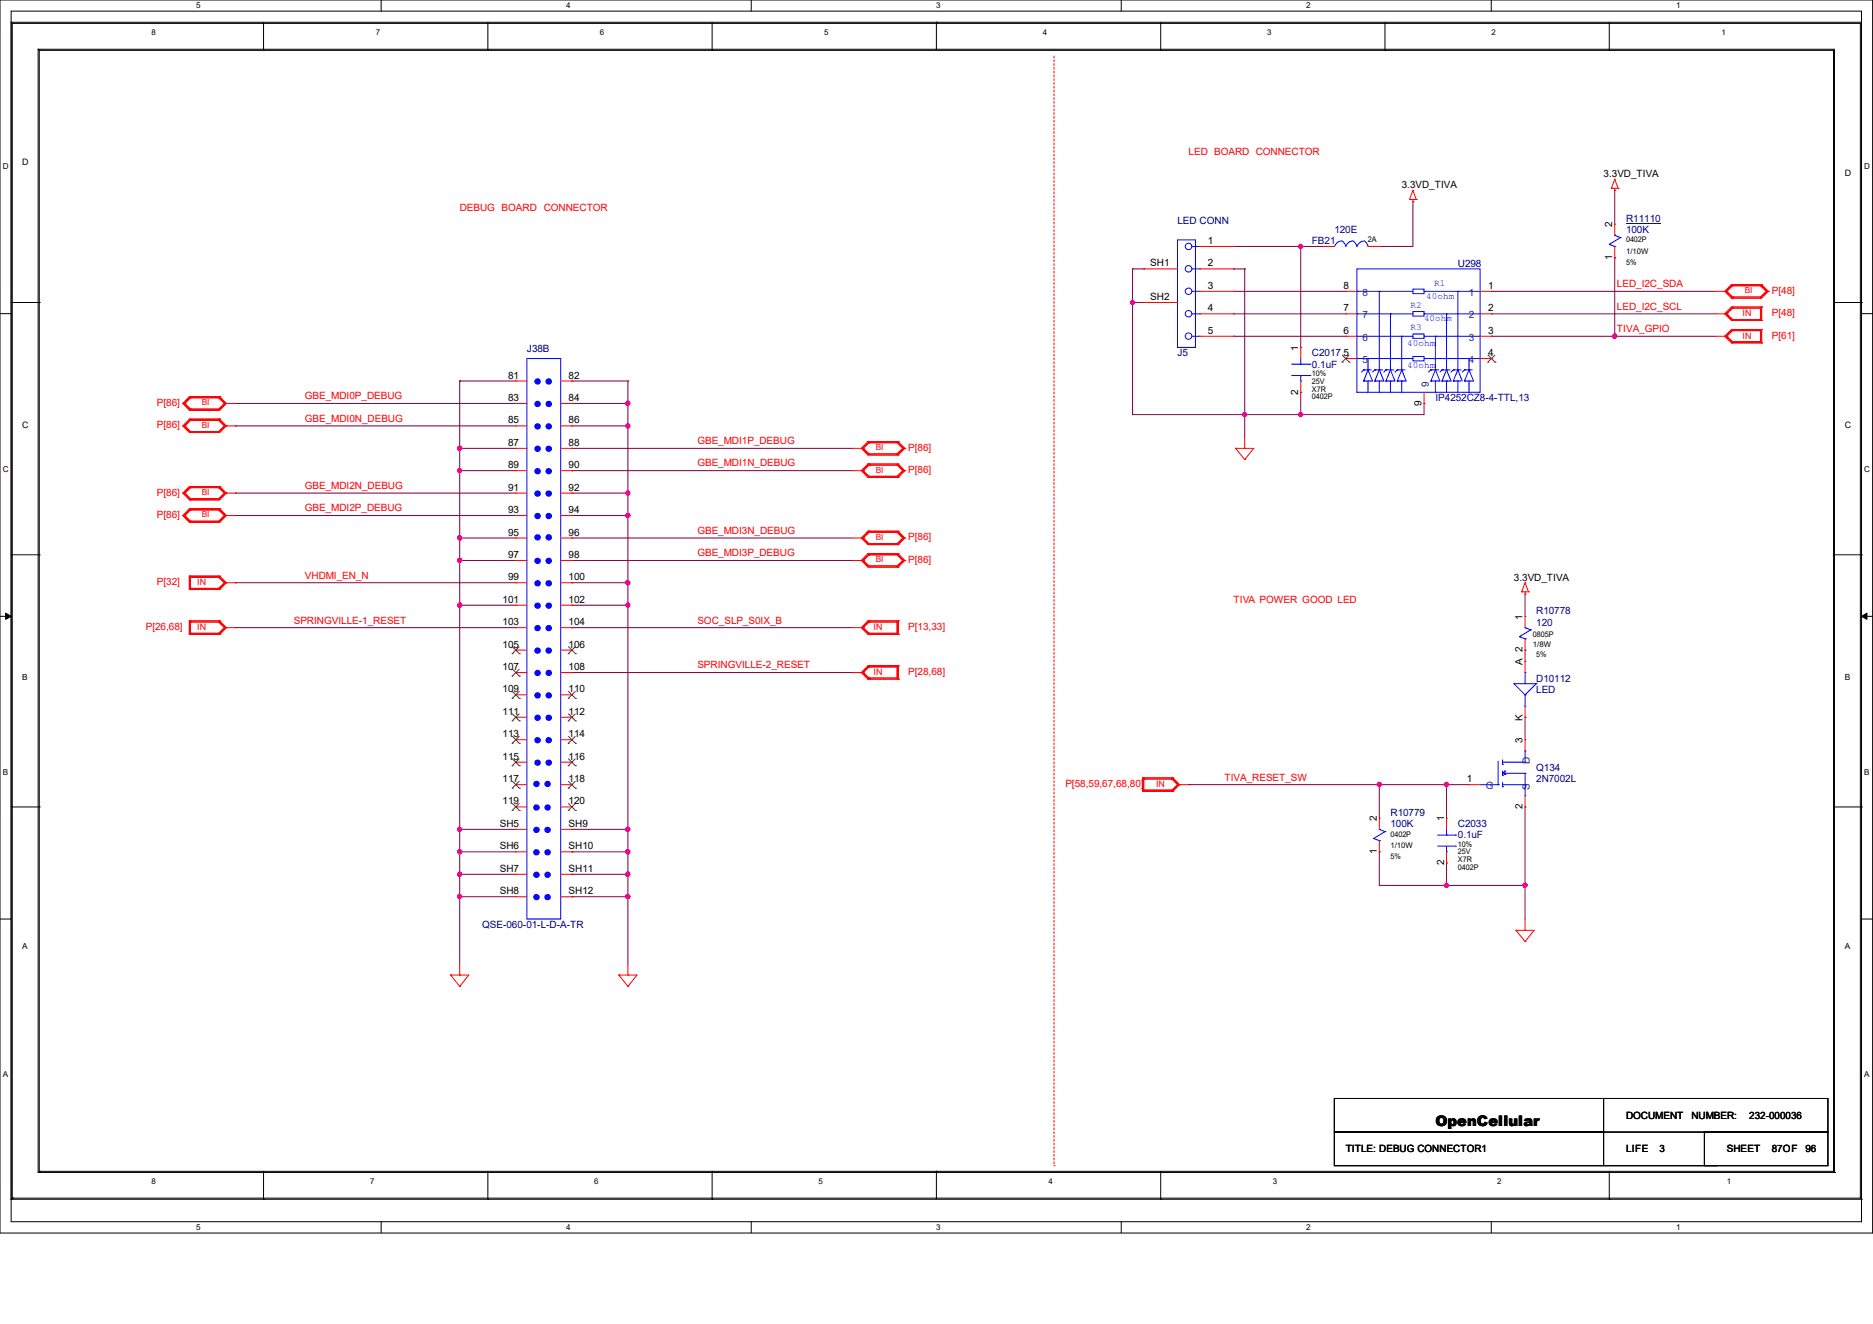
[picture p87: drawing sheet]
<svg xmlns="http://www.w3.org/2000/svg" width="420mm" height="297mm" viewBox="0 0 420 297" stroke-linecap="round" stroke-linejoin="round" font-family="sans-serif">
<defs><g id="words">
<text font-size="3.3" x="321.9" y="252.5">OpenCellular</text>
<g font-size="2.2" fill="#f00">
<text x="266.5" y="34.7">LED BOARD CONNECTOR</text>
<text x="103.1" y="47.3">DEBUG BOARD CONNECTOR</text>
<text x="362.6" y="64.4">LED_I2C_SDA</text>
<text x="397.3" y="65.9">P[48]</text>
<text x="362.6" y="69.5">LED_I2C_SCL</text>
<text x="397.3" y="70.9">P[48]</text>
<text x="362.6" y="74.5">TIVA_GPIO</text>
<text x="397.3" y="75.9">P[61]</text>
<text x="68.4" y="89.6">GBE_MDI0P_DEBUG</text>
<text x="35.2" y="91">P[86]</text>
<text x="68.4" y="94.6">GBE_MDI0N_DEBUG</text>
<text x="35.2" y="96.1">P[86]</text>
<text x="156.4" y="99.7">GBE_MDI1P_DEBUG</text>
<text x="203.7" y="101.1">P[86]</text>
<text x="156.4" y="104.6">GBE_MDI1N_DEBUG</text>
<text x="203.7" y="106.1">P[86]</text>
<text x="35.2" y="111.2">P[86]</text>
<text x="68.4" y="109.7">GBE_MDI2N_DEBUG</text>
<text x="35.2" y="116.2">P[86]</text>
<text x="68.4" y="114.7">GBE_MDI2P_DEBUG</text>
<text x="156.4" y="119.8">GBE_MDI3N_DEBUG</text>
<text x="156.4" y="124.8">GBE_MDI3P_DEBUG</text>
<text x="203.7" y="121.2">P[86]</text>
<text x="35.2" y="131.3">P[32]</text>
<text x="68.4" y="129.8">VHDMI_EN_N</text>
<text x="203.7" y="126.2">P[86]</text>
<text x="276.6" y="135.3">TIVA POWER GOOD LED</text>
<text x="32.7" y="141.3">P[26,68]</text>
<text x="65.9" y="139.9">SPRINGVILLE-1_RESET</text>
<text x="156.4" y="139.9">SOC_SLP_S0IX_B</text>
<text x="203.7" y="141.3">P[13,33]</text>
<text x="156.4" y="149.9">SPRINGVILLE-2_RESET</text>
<text x="203.7" y="151.4">P[28,68]</text>
<text x="238.9" y="176.5">P[58,59,67,68,80]</text>
<text x="274.6" y="175.1">TIVA_RESET_SW</text>
</g>
<g font-size="2.2">
<text x="359.6" y="39.8">3.3VD_TIVA</text>
<text x="314.3" y="42.2">3.3VD_TIVA</text>
<text x="361.5" y="51" transform="rotate(-90 361.5 51)">2</text>
<text x="257.9" y="59.8">SH1</text>
<text x="270.8" y="54.7">1</text>
<text x="270.8" y="59.8">2</text>
<text x="361.5" y="58.3" transform="rotate(-90 361.5 58.3)">1</text>
<text x="270.8" y="64.8">3</text>
<text x="301.2" y="64.8">8</text>
<text x="333.7" y="64.8">1</text>
<text x="257.9" y="67.3">SH2</text>
<text x="270.8" y="69.9">4</text>
<text x="301.2" y="69.9">7</text>
<text x="333.7" y="69.9">2</text>
<text x="270.8" y="74.9">5</text>
<text x="301.2" y="74.9">6</text>
<text x="333.7" y="74.9">3</text>
<text x="291.1" y="78.7" transform="rotate(-90 291.1 78.7)">1</text>
<text x="301.2" y="79.9">5</text>
<text x="333.7" y="79.9">4</text>
<text x="113.9" y="84.9">81</text>
<text x="113.9" y="90">83</text>
<text x="127.5" y="84.9">82</text>
<text x="127.5" y="90">84</text>
<text x="291.1" y="88.5" transform="rotate(-90 291.1 88.5)">2</text>
<text x="113.9" y="95">85</text>
<text x="127.5" y="95">86</text>
<text x="318.8" y="91.1" transform="rotate(-90 318.8 91.1)">9</text>
<text x="113.9" y="100">87</text>
<text x="127.5" y="100">88</text>
<text x="113.9" y="105">89</text>
<text x="127.5" y="105">90</text>
<text x="113.9" y="110.1">91</text>
<text x="127.5" y="110.1">92</text>
<text x="113.9" y="115.1">93</text>
<text x="127.5" y="115.1">94</text>
<text x="113.9" y="120.1">95</text>
<text x="113.9" y="125.2">97</text>
<text x="127.5" y="120.1">96</text>
<text x="127.5" y="125.2">98</text>
<text x="113.9" y="130.2">99</text>
<text x="127.5" y="130.2">100</text>
<text x="339.5" y="130.3">3.3VD_TIVA</text>
<text x="112.7" y="135.2">101</text>
<text x="127.5" y="135.2">102</text>
<text x="112.7" y="140.3">103</text>
<text x="127.5" y="140.3">104</text>
<text x="341.4" y="139" transform="rotate(-90 341.4 139)">1</text>
<text x="112.7" y="145.3">105</text>
<text x="127.5" y="145.3">106</text>
<text x="341.4" y="149.1" transform="rotate(-90 341.4 149.1)">A 2</text>
<text x="112.7" y="150.3">107</text>
<text x="112.7" y="155.3">109</text>
<text x="127.5" y="150.3">108</text>
<text x="127.5" y="155.3">110</text>
<text x="112.7" y="160.4">111</text>
<text x="127.5" y="160.4">112</text>
<text x="341.4" y="161.7" transform="rotate(-90 341.4 161.7)">K</text>
<text x="112.7" y="165.4">113</text>
<text x="127.5" y="165.4">114</text>
<text x="341.4" y="166.7" transform="rotate(-90 341.4 166.7)">3</text>
<text x="112.7" y="170.4">115</text>
<text x="127.5" y="170.4">116</text>
<text x="112.7" y="175.5">117</text>
<text x="127.5" y="175.5">118</text>
<text x="328.9" y="175.5">1</text>
<text x="112.1" y="185.5">SH5</text>
<text x="112.7" y="180.5">119</text>
<text x="127.5" y="180.5">120</text>
<text x="127.5" y="185.5">SH9</text>
<text x="308.7" y="184.3" transform="rotate(-90 308.7 184.3)">2</text>
<text x="323.8" y="184.3" transform="rotate(-90 323.8 184.3)">1</text>
<text x="341.4" y="181.6" transform="rotate(-90 341.4 181.6)">2</text>
<text x="112.1" y="190.5">SH6</text>
<text x="127.5" y="190.5">SH10</text>
<text x="308.7" y="191.6" transform="rotate(-90 308.7 191.6)">1</text>
<text x="112.1" y="195.6">SH7</text>
<text x="127.5" y="195.6">SH11</text>
<text x="323.8" y="194.1" transform="rotate(-90 323.8 194.1)">2</text>
<text x="112.1" y="200.6">SH8</text>
<text x="127.5" y="200.6">SH12</text>
<text x="364.6" y="251">DOCUMENT</text>
<text x="379.3" y="251">NUMBER:</text>
<text x="392.3" y="251">232-000036</text>
<text x="301.8" y="258.5">TITLE: DEBUG CONNECTOR1</text>
<text x="364.6" y="258.5">LIFE</text>
<text x="372.1" y="258.5">3</text>
<text x="387.2" y="258.5">SHEET</text>
<text x="397.3" y="258.5">87OF</text>
<text x="404.8" y="258.5">96</text>
</g>
<g font-size="2.2" fill="#000080">
<text x="264" y="50.3">LED CONN</text>
<text x="299.2" y="52.3">120E</text>
<text x="364.6" y="49.8">R11110</text>
<text x="364.6" y="52.3">100K</text>
<text x="294.2" y="54.8">FB21</text>
<text x="326.9" y="59.9">U298</text>
<text x="118.2" y="79">J38B</text>
<text x="264" y="80">J5</text>
<text x="294.2" y="82.5">0.1uF</text>
<text x="294.2" y="80">C2017</text>
<text x="321.9" y="90">IP4252CZ8-4-TTL,13</text>
<text x="344.5" y="137.8">R10778</text>
<text x="344.5" y="140.3">120</text>
<text x="344.5" y="152.9">D10112</text>
<text x="344.5" y="155.4">LED</text>
<text x="344.5" y="173">Q134</text>
<text x="344.5" y="175.5">2N7002L</text>
<text x="311.8" y="183">R10779</text>
<text x="311.8" y="185.6">100K</text>
<text x="326.9" y="185.6">C2033</text>
<text x="326.9" y="188.1">0.1uF</text>
<text x="108.1" y="208.2">QSE-060-01-L-D-A-TR</text>
</g>
<g font-size="2.2" fill="#004080">
<text x="305.5" y="71.4">7</text>
<text x="305.5" y="66.4">8</text>
<text x="329.4" y="66.4">1</text>
<text x="329.4" y="71.4">2</text>
<text x="305.5" y="76.5">6</text>
<text x="329.4" y="76.5">3</text>
<text x="305.5" y="81.4">5</text>
<text x="329.4" y="81.4">4</text>
<text x="320.4" y="86.7" transform="rotate(-90 320.4 86.7)">9</text>
<text x="343" y="171.3" transform="rotate(-90 343 171.3)">D</text>
<text x="333.2" y="177">G</text>
<text x="343" y="177.2" transform="rotate(-90 343 177.2)">S</text>
</g>
<g font-size="2.1" fill="#00f">
<text x="321.6" y="64.2">R1</text>
<text x="316.3" y="69">R2</text>
<text x="319.8" y="67">40ohm</text>
<text x="315.6" y="77.5">40ohm</text>
<text x="316.3" y="74">R3</text>
<text x="319.3" y="72">40ohm</text>
<text x="315.6" y="82.6">40ohm</text>
</g>
<g font-size="2">
<text x="5" y="37">D</text>
<text x="413.6" y="39.5">D</text>
<text x="5" y="96.1">C</text>
<text x="413.6" y="96.1">C</text>
</g>
<g font-size="2" fill="#f00">
<text x="390.7" y="71">IN</text>
<text x="390.7" y="76">IN</text>
<text x="44.2" y="131.3">IN</text>
<text x="44.2" y="141.4">IN</text>
<text x="195.9" y="141.4">IN</text>
<text x="195.9" y="151.4">IN</text>
<text x="259.2" y="176.6">IN</text>
</g>
<g font-size="1.9" fill="#f00">
<text x="391.2" y="65.8">BI</text>
<text x="45.3" y="96">BI</text>
<text x="45.3" y="90.9">BI</text>
<text x="196.4" y="101">BI</text>
<text x="196.4" y="106">BI</text>
<text x="45.3" y="111.1">BI</text>
<text x="45.3" y="116.1">BI</text>
<text x="196.4" y="121.1">BI</text>
<text x="196.4" y="126.2">BI</text>
</g>
<g font-size="1.9">
<text x="5" y="152.6">B</text>
<text x="413.6" y="152.6">B</text>
<text x="5" y="212.9">A</text>
<text x="413.6" y="212.9">A</text>
</g>
<g font-size="1.8">
<text x="44" y="1.9">5</text>
<text x="127" y="1.9">4</text>
<text x="209.9" y="1.9">3</text>
<text x="292.9" y="1.9">2</text>
<text x="375.9" y="1.9">1</text>
<text x="34" y="7.9">8</text>
<text x="84.2" y="7.9">7</text>
<text x="134.5" y="7.9">6</text>
<text x="184.8" y="7.9">5</text>
<text x="233.8" y="7.9">4</text>
<text x="284.1" y="7.9">3</text>
<text x="334.4" y="7.9">2</text>
<text x="386" y="7.9">1</text>
<text x=".6" y="38">D</text>
<text x="418" y="38">D</text>
<text x="306.7" y="54.4">2A</text>
<text x=".6" y="105.9">C</text>
<text x="418" y="105.9">C</text>
<text x=".6" y="173.8">B</text>
<text x="418" y="173.8">B</text>
<text x=".6" y="241.7">A</text>
<text x="418" y="241.7">A</text>
<text x="34" y="265.6">8</text>
<text x="83" y="265.6">7</text>
<text x="133.3" y="265.6">6</text>
<text x="183.6" y="265.6">5</text>
<text x="235.1" y="265.6">4</text>
<text x="285.4" y="265.6">3</text>
<text x="335.7" y="265.6">2</text>
<text x="387.2" y="265.6">1</text>
<text x="44" y="275.9">5</text>
<text x="127" y="275.9">4</text>
<text x="209.9" y="275.9">3</text>
<text x="292.9" y="275.9">2</text>
<text x="375.9" y="275.9">1</text>
</g>
<g font-size="1.7">
<text x="364.6" y="59.4">5%</text>
<text x="364.6" y="54.4">0402P</text>
<text x="364.6" y="56.9">1/10W</text>
<text x="294.2" y="89.6">0402P</text>
<text x="294.2" y="87.8">X7R</text>
<text x="294.2" y="86.1">25V</text>
<text x="294.2" y="84.3">10%</text>
<text x="343.7" y="142.9">0805P</text>
<text x="343.7" y="145.2">1/8W</text>
<text x="344.5" y="147.4">5%</text>
<text x="311.8" y="187.7">0402P</text>
<text x="311.8" y="190.2">1/10W</text>
<text x="326.9" y="191.7">25V</text>
<text x="326.9" y="189.9">10%</text>
<text x="311.8" y="192.7">5%</text>
<text x="326.9" y="195.2">0402P</text>
<text x="326.9" y="193.5">X7R</text>
</g>
</g></defs>
<path d="M0 0h419.9v276.6h-419.9zM2.5 2.5h414.9v271.6h-414.9z" fill="none" stroke="#000" stroke-width=".22"/>
<g fill="#fff">
<path d="M44 .3h1v1.9h-1z"/>
<path d="M44 274.3h1v2h-1z"/>
</g>
<path d="M85.5 0v2.5M85.5 274.1v2.5" fill="none" stroke="#000" stroke-width=".22"/>
<g fill="#fff">
<path d="M127 .3h.9v1.9h-.9z"/>
<path d="M127 274.3h.9v2h-.9z"/>
</g>
<path d="M168.4 0v2.5M168.4 274.1v2.5" fill="none" stroke="#000" stroke-width=".22"/>
<g fill="#fff">
<path d="M209.9 .3h1v1.9h-1z"/>
<path d="M209.9 274.3h1v2h-1z"/>
</g>
<path d="M251.4 0v2.5M251.4 274.1v2.5" fill="none" stroke="#000" stroke-width=".22"/>
<g fill="#fff">
<path d="M292.9 .3h1v1.9h-1z"/>
<path d="M292.9 274.3h1v2h-1z"/>
</g>
<path d="M334.4 0v2.5M334.4 274.1v2.5" fill="none" stroke="#000" stroke-width=".22"/>
<g fill="#fff">
<path d="M375.9 .3h1v1.9h-1z"/>
<path d="M375.9 274.3h1v2h-1z"/>
<path d="M.6 36.4h1.3v2h-1.3z"/>
<path d="M418 36.4h1.3v2h-1.3z"/>
<path d="M.6 104.3h1.3v2h-1.3z"/>
<path d="M418 104.3h1.3v2h-1.3z"/>
</g>
<path d="M0 70.4h2.5M417.4 70.4h2.5" fill="none" stroke="#000" stroke-width=".22"/>
<g fill="#fff">
<path d="M.6 172.2h1.2v2h-1.2z"/>
<path d="M418 172.2h1.2v2h-1.2z"/>
</g>
<path d="M0 138.3h2.5M417.4 138.3h2.5" fill="none" stroke="#000" stroke-width=".22"/>
<path d="M1.3 137.5l1.2 .8-1.2 .6zM417.4 138.3l1.2-.8v1.4z" fill="#000" stroke="#000" stroke-width=".22"/>
<g fill="#fff">
<path d="M.6 240.1h1.2v2h-1.2z"/>
<path d="M418 240.1h1.2v2h-1.2z"/>
</g>
<g fill="none" stroke="#000" stroke-width=".22">
<path d="M2.5 5h.1M2.5 5h414.9v264M2.5 5v264M2.8 5.2h.1M2.8 5.2v263.6M2.8 5.2h414.4v263.6M8.6 11h.1M8.6 11v252M8.6 11h402.8v252M8.8 11.3h.1M8.8 11.3h402.3v251.5M8.8 11.3v251.5"/>
<path d="M59.1 11.3h.1M59.1 5v6.3M109.4 11.3h.1M109.4 5v6.3M159.7 11.3h.1M159.7 5v6.3M210 5h.1M210 5v6.3M260.3 11.3h.1M260.3 5v6.3M310.6 11.3h.1M310.6 5v6.3"/>
<path d="M360.8 11.3h.1M360.8 5v6.3M2.5 67.9h6.3M8.8 67.9h.1M411.1 67.9h6.3M417.4 67.9h.1M2.5 124.5h6.3M8.8 124.5h.1M411.1 124.5h6.3M417.4 124.5h.1M2.5 181h6.3M8.8 181h.1"/>
<path d="M411.1 181h6.3M417.4 181h.1M0 206.2h2.5M417.4 206.2h2.5M299.2 246.4h110.7v7.6h-110.7zM299.2 254h60.4v7.5h-60.4zM359.6 246.4h.1M359.6 246.4v7.6M382.2 254h27.7v7.5h-27.7zM2.5 269h.1M2.5 269h414.9M2.8 268.8h.1"/>
<path d="M2.8 268.8h414.4M8.6 263h.1M8.6 263h402.8M8.8 262.8h.1M8.8 262.8h402.3M59.1 269h.1M59.1 262.8v6.2M109.4 269h.1M109.4 262.8v6.2M159.7 269h.1M159.7 262.8v6.2M210 262.8h.1"/>
<path d="M210 262.8v6.2M260.3 269h.1M260.3 262.8v6.2M359.6 261.5h25.1M360.8 269h.1M360.8 262.8v6.2M384.7 261.5h.1M411.1 262.8h.1M411.4 263h.1M417.2 268.8h.1M417.4 269h.1"/>
</g>
<path d="M236.3 12.6v248.9M236.3 261.5h.1" fill="none" stroke="#f00" stroke-width=".22" stroke-dasharray=".4"/>
<g fill="none" stroke="#800040" stroke-width=".22">
<path d="M276.6 55.3h.1M276.6 55.3h20.1M291.7 55.3h.1M291.7 55.3v22.6M309.3 55.3h.1M316.8 45.3h.1M316.8 45.3v10h-7.5M362.1 42.7h.1M362.1 57.8h.1M362.1 42.7v7.6M362.1 57.8v17.6M254 60.3h.1"/>
<path d="M254 67.9h.1M254 60.3h2.5M254 60.3v32.7M254 67.9h2.5M256.5 60.3h.1M256.5 67.9h.1M276.6 60.3h.1M276.6 65.4h.1M276.6 70.4h.1M276.6 75.4h.1M276.6 60.3h2.5M276.6 75.4h25.2"/>
<path d="M276.6 65.4h25.2M276.6 70.4h25.2M279.1 60.3h.1M279.1 60.3v37.7M334.4 75.4h.1M334.4 65.4h.1M334.4 70.4h.1M334.4 75.4h50.3M334.4 65.4h50.3M334.4 70.4h50.3M362.1 75.4h.1M52.8 90.5h.1"/>
<path d="M52.8 95.5h.1M52.8 90.5h62.9M52.8 95.5h62.9M103.1 85.5h.1M103.1 85.5h12.6M103.1 85.5v130.7M128.2 85.5h.1M128.2 90.5h.1M128.2 95.5h.1M128.2 85.5h12.6M128.2 90.5h12.6M128.2 95.5h12.6"/>
<path d="M140.8 85.5h.1M140.8 90.5h.1M140.8 95.5h.1M140.8 85.5v130.7M254 93h.1M279.1 93h.1M291.7 88h.1M291.7 93h.1M291.7 88v5M319.3 90.5h.1M319.3 90.5v2.5h-65.3M52.8 115.7h.1"/>
<path d="M52.8 110.6h.1M52.8 110.6h62.9M52.8 115.7h62.9M103.1 100.6h.1M103.1 105.6h.1M103.1 100.6h12.6M103.1 105.6h12.6M128.2 110.6h.1M128.2 115.7h.1M128.2 100.6h.1M128.2 105.6h.1M128.2 110.6h12.6"/>
<path d="M128.2 115.7h12.6M128.2 100.6h62.9M128.2 105.6h62.9M140.8 110.6h.1M140.8 115.7h.1M52.8 130.7h.1M52.8 130.7h62.9M103.1 120.7h.1M103.1 125.7h.1M103.1 135.8h.1M103.1 135.8h12.6M103.1 120.7h12.6"/>
<path d="M103.1 125.7h12.6M128.2 130.7h.1M128.2 135.8h.1M128.2 120.7h.1M128.2 125.7h.1M128.2 130.7h12.6M128.2 135.8h12.6M128.2 120.7h62.9M128.2 125.7h62.9M140.8 130.7h.1M140.8 135.8h.1M342 133.3h.1"/>
<path d="M342 133.3v5M52.8 140.8h.1M52.8 140.8h62.9M128.2 140.8h.1M128.2 150.9h.1M128.2 140.8h62.9M128.2 150.9h62.9M342 145.8h.1M342 145.8v2.5M266.5 176h.1M266.5 176h62.9M309.3 176h.1"/>
<path d="M309.3 176v7.6M324.4 176h.1M324.4 176v7.6M342 160.9h.1M342 160.9v5M103.1 186.1h.1M103.1 191.1h.1M103.1 196.1h.1M103.1 186.1h12.6M103.1 191.1h12.6M103.1 196.1h12.6M128.2 186.1h.1"/>
<path d="M128.2 191.1h.1M128.2 196.1h.1M128.2 186.1h12.6M128.2 191.1h12.6M128.2 196.1h12.6M140.8 186.1h.1M140.8 191.1h.1M140.8 196.1h.1M309.3 191.1h.1M309.3 198.6h.1M309.3 191.1v7.5M309.3 198.6h32.7"/>
<path d="M324.4 198.6h.1M324.4 193.6h.1M324.4 193.6v5M342 181h.1M342 198.6h.1M342 181v25.2M103.1 201.2h.1M103.1 201.2h12.6M128.2 201.2h.1M128.2 201.2h12.6M140.8 201.2h.1"/>
</g>
<g fill="#f0f" stroke="#f0f" stroke-width=".22">
<circle cx="140.8" cy="90.5" r=".49"/>
<circle cx="140.8" cy="110.6" r=".49"/>
<circle cx="140.8" cy="95.5" r=".49"/>
<circle cx="140.8" cy="115.6" r=".49"/>
<circle cx="140.8" cy="130.7" r=".49"/>
<circle cx="140.8" cy="186" r=".49"/>
<circle cx="140.8" cy="135.7" r=".49"/>
<circle cx="103.1" cy="100.5" r=".49"/>
<circle cx="103.1" cy="105.6" r=".49"/>
<circle cx="103.1" cy="120.7" r=".49"/>
<circle cx="103.1" cy="125.7" r=".49"/>
<circle cx="279.1" cy="93" r=".49"/>
<circle cx="341.9" cy="198.6" r=".49"/>
<circle cx="324.3" cy="176" r=".49"/>
<circle cx="309.3" cy="176" r=".49"/>
<circle cx="324.3" cy="198.6" r=".49"/>
<circle cx="103.1" cy="191.1" r=".49"/>
<circle cx="103.1" cy="196.1" r=".49"/>
<circle cx="103.1" cy="201.1" r=".49"/>
<circle cx="140.8" cy="196.1" r=".49"/>
<circle cx="140.8" cy="191.1" r=".49"/>
<circle cx="140.8" cy="201.1" r=".49"/>
<circle cx="362.1" cy="75.4" r=".49"/>
<circle cx="291.7" cy="55.3" r=".49"/>
<circle cx="291.7" cy="93" r=".49"/>
<circle cx="103.1" cy="186" r=".49"/>
<circle cx="103.1" cy="135.7" r=".49"/>
<circle cx="253.9" cy="67.9" r=".49"/>
</g>
<g fill="none" stroke="#f00" stroke-width=".22">
<path d="M269 55.3h7.6M276.6 55.3h.1M296.7 55.3h.1M296.7 55.3h2.5M306.7 55.3h2.6M309.3 55.3h.1M316.1 44.7h.1M316.1 44.7h1.5M316.8 45.3h.1M316.8 42.7h.1M316.8 44.7v.6M316.8 42.7l-.7 2"/>
<path d="M316.8 42.7l.8 2M317.6 44.7h.1M361.3 42.2h.1M361.3 42.2h1.5M362.1 42.7h.1M362.1 40.2h.1M362.1 57.8h.1M362.1 50.3h.1M362.1 42.2v.5M362.1 50.3v2.5M362.1 55.3v2.5M362.1 40.2l-.8 2"/>
<path d="M362.1 40.2l.7 2M362.8 42.2h.1M256.5 60.3h.1M256.5 67.9h.1M256.5 60.3h7.5M256.5 67.9h7.5M269 75.4h7.6M269 65.4h7.6M269 70.4h7.6M269 60.3h7.6M276.6 60.3h.1M276.6 65.4h.1"/>
<path d="M276.6 70.4h.1M276.6 75.4h.1M291.7 77.9h.1M291.7 77.9v2.5M301.8 75.4h.1M301.8 70.4h.1M301.8 65.4h.1M301.8 75.4h2.4M301.8 65.4h2.4M301.8 70.4h2.4M331.9 75.4h2.5M331.9 65.4h2.5"/>
<path d="M331.9 70.4h2.5M334.4 65.4h.1M334.4 70.4h.1M334.4 75.4h.1M384.7 75.4h2.5M384.7 65.4h2.5M384.7 70.4h2.5M386.7 75.4h.1M386.7 65.4h.1M386.7 70.4h.1M386.7 75.4l1.5 1.5M386.7 65.4l1.5 1.5"/>
<path d="M386.7 70.4l1.5 1.5M387 75.4h.1M387 65.4h.1M387 70.4h.1M387 75.4l1.5 1.5M387 75.4l1.5 1.3M387 65.4l1.5 1.5M387 65.4l1.5 1.2M387 70.4l1.5 1.5M387 70.4l1.5 1.3M387.2 75.4h.1M387.2 65.4h.1"/>
<path d="M387.2 70.4h.1M387.2 75.4l1.3 1.3M387.2 65.4l1.3 1.2M387.2 70.4l1.3 1.3M388.2 73.9h.1M388.2 76.9h.1M388.2 66.9h.1M388.2 63.8h.1M388.2 68.9h.1M388.2 71.9h.1M388.2 73.9h6.8M388.2 76.9h6.8"/>
<path d="M388.2 73.9l-1.5 1.5M388.2 63.8h6.8M388.2 63.8l-1.5 1.6M388.2 68.9h6.8M388.2 71.9h6.8M388.2 68.9l-1.5 1.5M388.5 74.2h.1M388.5 76.7h.1M388.5 73.9h.1M388.5 76.9h.1M388.5 66.9h.1M388.5 63.8h.1"/>
<path d="M388.5 66.6h.1M388.5 64.1h.1M388.5 69.1h.1M388.5 71.7h.1M388.5 68.9h.1M388.5 71.9h.1M388.5 74.2l-1.3 1.2M388.5 74.2h6.3M388.5 74.2l-1.5 1.2M388.5 76.7h6.3M388.5 73.9l-1.5 1.5M388.5 63.8l-1.5 1.6"/>
<path d="M388.5 66.6h6.3M388.5 64.1h6.3M388.5 64.1l-1.5 1.3M388.5 64.1l-1.3 1.3M388.5 69.1l-1.3 1.3M388.5 69.1h6.3M388.5 69.1l-1.5 1.3M388.5 71.7h6.3M388.5 68.9l-1.5 1.5M394.8 74.2h.1M394.8 76.7h.1M394.8 64.1h.1"/>
<path d="M394.8 63.8h.1M394.8 69.1h.1M394.8 71.7h.1M394.8 69.1v2.6M394.8 74.2v2.5M394.8 64.1l1.2 1.3M394.8 64.1l1.5 1.3M394.8 63.8l1.5 1.6M395 73.9h.1M395 76.9h.1M395 63.8h.1M395 68.9h.1"/>
<path d="M395 71.9h.1M395 68.9v3M395 73.9v3M395 63.8l1.5 1.6M396 65.4h.1M396 65.4l-1.2 1.2M396.3 65.4h.1M396.3 65.4l-1.5 1.2M396.3 65.4l-1.5 1.5M396.5 65.4h.1M396.5 65.4l-1.5 1.5h-6.8M41 95.5h.1"/>
<path d="M41 90.5h.1M41 95.5l1.5 1.5M41 90.5l1.5 1.5M41.2 95.5h.1M41.2 90.5h.1M41.2 95.5l1.5 1.5M41.2 95.5l1.5 1.3M41.2 90.5l1.5 1.5M41.2 90.5l1.5 1.3M41.5 95.5h.1M41.5 90.5h.1M41.5 95.5l1.2 1.3"/>
<path d="M41.5 90.5l1.2 1.3M42.5 97h.1M42.5 94h.1M42.5 92h.1M42.5 89h.1M42.5 94h6.8M42.5 94l-1.5 1.5M42.5 89h6.8M42.5 89l-1.5 1.5M42.7 97h.1M42.7 94h.1M42.7 96.8h.1"/>
<path d="M42.7 94.3h.1M42.7 92h.1M42.7 89h.1M42.7 91.8h.1M42.7 89.2h.1M42.7 94l-1.5 1.5M42.7 96.8h6.3M42.7 94.3h6.3M42.7 94.3l-1.5 1.2M42.7 94.3l-1.2 1.2M42.7 89l-1.5 1.5M42.7 91.8h6.3"/>
<path d="M42.7 89.2h6.3M42.7 89.2l-1.5 1.3M42.7 89.2l-1.2 1.3M49 94.3h.1M49 94h.1M49 89.2h.1M49 89h.1M49 94.3l1.3 1.2M49 94.3l1.5 1.2M49 94l1.5 1.5M49 89.2l1.3 1.3M49 89.2l1.5 1.3"/>
<path d="M49 89l1.5 1.5M49.3 94h.1M49.3 89h.1M49.3 94l1.5 1.5M49.3 89l1.5 1.5M50.3 95.5h.1M50.3 90.5h.1M50.3 95.5l-1.3 1.3M50.3 95.5h2.5M50.3 90.5l-1.3 1.3M50.3 90.5h2.5M50.5 95.5h.1"/>
<path d="M50.5 90.5h.1M50.5 95.5l-1.5 1.3M50.5 95.5l-1.5 1.5M50.5 90.5l-1.5 1.3M50.5 90.5l-1.5 1.5M50.8 95.5h.1M50.8 90.5h.1M50.8 95.5l-1.5 1.5h-6.8M50.8 90.5l-1.5 1.5h-6.8M115.7 85.5h.1M115.7 90.5h.1M115.7 95.5h.1"/>
<path d="M115.7 95.5h2.5M115.7 90.5h2.5M115.7 85.5h2.5M125.7 95.5h2.5M125.7 90.5h2.5M125.7 85.5h2.5M128.2 85.5h.1M128.2 90.5h.1M128.2 95.5h.1M194.6 99.1h.1M194.6 99.1l-1.5 1.5M194.6 99.1h6.8"/>
<path d="M194.9 99.3h.1M194.9 99.1h.1M194.9 99.3l-1.3 1.3M194.9 99.3l-1.6 1.3M194.9 99.1l-1.6 1.5M194.9 99.3h6.3M201.2 99.1h.1M201.2 99.3h.1M201.2 99.1l1.4 1.5M201.2 99.3l1.4 1.3M201.2 99.3l1.2 1.3M201.4 99.1h.1"/>
<path d="M201.4 99.1l1.5 1.5M279.1 98v2.6M291.7 88h.1M291.7 85.5v2.5M301.8 80.4h.1M301.8 80.4h2.4M319.3 90.5h.1M319.3 88v2.5M331.9 80.4h2.5M334.4 80.4h.1M41 110.6h.1M41 115.7h.1"/>
<path d="M41 110.6l1.5 1.5M41 115.7l1.5 1.5M41.2 110.6h.1M41.2 115.7h.1M41.2 110.6l1.5 1.5M41.2 110.6l1.5 1.3M41.2 115.7l1.5 1.5M41.2 115.7l1.5 1.2M41.5 110.6h.1M41.5 115.7h.1M41.5 110.6l1.2 1.3M41.5 115.7l1.2 1.2"/>
<path d="M42.5 112.1h.1M42.5 109.1h.1M42.5 117.2h.1M42.5 114.1h.1M42.5 109.1h6.8M42.5 109.1l-1.5 1.5M42.5 114.1h6.8M42.5 114.1l-1.5 1.6M42.7 112.1h.1M42.7 109.1h.1M42.7 111.9h.1M42.7 109.4h.1"/>
<path d="M42.7 117.2h.1M42.7 114.1h.1M42.7 116.9h.1M42.7 114.4h.1M42.7 109.1l-1.5 1.5M42.7 111.9h6.3M42.7 109.4h6.3M42.7 109.4l-1.5 1.2M42.7 109.4l-1.2 1.2M42.7 114.1l-1.5 1.6M42.7 116.9h6.3M42.7 114.4h6.3"/>
<path d="M42.7 114.4l-1.5 1.3M42.7 114.4l-1.2 1.3M49 109.4h.1M49 109.1h.1M49 114.4h.1M49 114.1h.1M49 109.4l1.3 1.2M49 109.4l1.5 1.2M49 109.1l1.5 1.5M49 114.4l1.3 1.3M49 114.4l1.5 1.3M49 114.1l1.5 1.6"/>
<path d="M49.3 109.1h.1M49.3 114.1h.1M49.3 109.1l1.5 1.5M49.3 114.1l1.5 1.6M50.3 110.6h.1M50.3 115.7h.1M50.3 110.6l-1.3 1.3M50.3 110.6h2.5M50.3 115.7l-1.3 1.2M50.3 115.7h2.5M50.5 110.6h.1M50.5 115.7h.1"/>
<path d="M50.5 110.6l-1.5 1.3M50.5 110.6l-1.5 1.5M50.5 115.7l-1.5 1.2M50.5 115.7l-1.5 1.5M50.8 110.6h.1M50.8 115.7h.1M50.8 110.6l-1.5 1.5h-6.8M50.8 115.7l-1.5 1.5h-6.8M115.7 100.6h.1M115.7 105.6h.1M115.7 110.6h.1M115.7 115.7h.1"/>
<path d="M115.7 100.6h2.5M115.7 110.6h2.5M115.7 115.7h2.5M115.7 105.6h2.5M125.7 100.6h2.5M125.7 110.6h2.5M125.7 115.7h2.5M125.7 105.6h2.5M128.2 100.6h.1M128.2 105.6h.1M128.2 110.6h.1M128.2 115.7h.1"/>
<path d="M191.1 100.6h2.5M191.1 105.6h2.5M193.1 105.6h.1M193.1 100.6h.1M193.1 105.6l1.5 1.5h6.8M193.1 100.6l1.5 1.5h6.8M193.3 105.6h.1M193.3 100.6h.1M193.3 105.6l1.6 1.2M193.3 105.6l1.6 1.5M193.3 100.6l1.6 1.2M193.3 100.6l1.6 1.5"/>
<path d="M193.6 105.6h.1M193.6 100.6h.1M193.6 105.6l1.3 1.2M193.6 100.6l1.3 1.2M194.6 104.1h.1M194.6 119.2h.1M194.6 104.1l-1.5 1.5M194.6 104.1h6.8M194.6 119.2l-1.5 1.5M194.6 119.2h6.8M194.9 104.4h.1M194.9 104.1h.1"/>
<path d="M194.9 119.4h.1M194.9 119.2h.1M194.9 104.4l-1.3 1.2M194.9 104.4l-1.6 1.2M194.9 104.1l-1.6 1.5M194.9 106.8h6.3M194.9 104.4h6.3M194.9 101.8h6.3M194.9 119.4l-1.3 1.3M194.9 119.4l-1.6 1.3M194.9 119.2l-1.6 1.5M194.9 119.4h6.3"/>
<path d="M201.2 107.1h.1M201.2 104.1h.1M201.2 106.8h.1M201.2 104.4h.1M201.2 102.1h.1M201.2 101.8h.1M201.2 119.2h.1M201.2 119.4h.1M201.2 104.1l1.4 1.5M201.2 104.4l1.4 1.2M201.2 104.4l1.2 1.2M201.2 119.2l1.4 1.5"/>
<path d="M201.2 119.4l1.4 1.3M201.2 119.4l1.2 1.3M201.4 107.1h.1M201.4 104.1h.1M201.4 102.1h.1M201.4 119.2h.1M201.4 104.1l1.5 1.5M201.4 119.2l1.5 1.5M202.4 105.6h.1M202.4 100.6h.1M202.4 105.6l-1.2 1.2M202.4 100.6l-1.2 1.2"/>
<path d="M202.6 105.6h.1M202.6 100.6h.1M202.6 105.6l-1.4 1.5M202.6 105.6l-1.4 1.2M202.6 100.6l-1.4 1.5M202.6 100.6l-1.4 1.2M202.9 105.6h.1M202.9 100.6h.1M202.9 105.6l-1.5 1.5M202.9 100.6l-1.5 1.5M277.1 100.6h.1M277.1 100.6l2 2.5"/>
<path d="M277.1 100.6h4l-2 2.5M279.1 100.6h.1M279.1 103.1h.1M42.5 129.2h.1M42.5 132.2h.1M42.5 139.3h.1M42.5 129.2h6.8M42.5 129.2v3M42.5 139.3v3M42.5 132.2h6.8M42.5 139.3h6.8M42.7 129.5h.1"/>
<path d="M42.7 132h.1M42.7 139.5h.1M42.7 129.5h6.3M42.7 129.5v2.5M42.7 139.5v2.6M42.7 132h6.3M42.7 139.5h6.3M49 129.5h.1M49 132h.1M49 129.2h.1M49 132.2h.1M49 139.5h.1"/>
<path d="M49 139.3h.1M49 129.5l1.3 1.2M49 129.5l1.5 1.2M49 129.2l1.5 1.5M49 139.5l1.3 1.3M49 139.5l1.5 1.3M49 139.3l1.5 1.5M49.3 129.2h.1M49.3 132.2h.1M49.3 139.3h.1M49.3 129.2l1.5 1.5M49.3 139.3l1.5 1.5"/>
<path d="M50.3 130.7h.1M50.3 130.7h2.5M50.3 130.7l-1.3 1.3M50.5 130.7h.1M50.5 130.7l-1.5 1.5M50.5 130.7l-1.5 1.3M50.8 130.7h.1M50.8 130.7l-1.5 1.5M115.7 120.7h.1M115.7 125.7h.1M115.7 130.7h.1M115.7 135.8h.1"/>
<path d="M115.7 120.7h2.5M115.7 125.7h2.5M115.7 130.7h2.5M115.7 135.8h2.5M125.7 120.7h2.5M125.7 125.7h2.5M125.7 130.7h2.5M125.7 135.8h2.5M128.2 120.7h.1M128.2 130.7h.1M128.2 125.7h.1M128.2 135.8h.1"/>
<path d="M191.1 120.7h2.5M191.1 125.7h2.5M193.1 120.7h.1M193.1 125.7h.1M193.1 120.7l1.5 1.5h6.8M193.1 125.7l1.5 1.5h6.8M193.3 120.7h.1M193.3 125.7h.1M193.3 120.7l1.6 1.3M193.3 120.7l1.6 1.5M193.3 125.7l1.6 1.3M193.3 125.7l1.6 1.5"/>
<path d="M193.6 120.7h.1M193.6 125.7h.1M193.6 120.7l1.3 1.3M193.6 125.7l1.3 1.3M194.6 124.2h.1M194.6 139.3h.1M194.6 124.2l-1.5 1.5M194.6 124.2h6.8M194.6 139.3h6.8M194.6 139.3l-1.5 1.5M194.9 124.5h.1M194.9 124.2h.1"/>
<path d="M194.9 139.5h.1M194.9 139.3h.1M194.9 122h6.3M194.9 124.5l-1.3 1.2M194.9 124.5l-1.6 1.2M194.9 124.2l-1.6 1.5M194.9 127h6.3M194.9 124.5h6.3M194.9 139.5l-1.3 1.3M194.9 139.5h6.3M194.9 139.5l-1.6 1.3M194.9 139.3l-1.6 1.5"/>
<path d="M201.2 122.2h.1M201.2 122h.1M201.2 127.2h.1M201.2 124.2h.1M201.2 127h.1M201.2 124.5h.1M201.2 139.5h.1M201.2 124.2l1.4 1.5M201.2 124.5l1.4 1.2M201.2 124.5l1.2 1.2M201.2 139.5v2.6M201.4 122.2h.1"/>
<path d="M201.4 127.2h.1M201.4 124.2h.1M201.4 139.3h.1M201.4 124.2l1.5 1.5M201.4 139.3v3M202.4 120.7h.1M202.4 125.7h.1M202.4 120.7l-1.2 1.3M202.4 125.7l-1.2 1.3M202.6 120.7h.1M202.6 125.7h.1M202.6 120.7l-1.4 1.5"/>
<path d="M202.6 120.7l-1.4 1.3M202.6 125.7l-1.4 1.5M202.6 125.7l-1.4 1.3M202.9 120.7h.1M202.9 125.7h.1M202.9 120.7l-1.5 1.5M202.9 125.7l-1.5 1.5M341.2 132.8h.1M341.2 132.8h1.5M342 133.3h.1M342 130.7h.1M342 138.3h.1"/>
<path d="M342 132.8v.5M342 138.3v2.5M342 130.7l-.8 2.1M342 130.7l.7 2.1M342.7 132.8h.1M42.5 142.3h.1M42.5 142.3h6.8M42.7 142.1h.1M42.7 142.1h6.3M49 142.1h.1M49 142.3h.1M49.3 142.3h.1"/>
<path d="M50.3 140.8h.1M50.3 140.8h2.5M50.3 140.8l-1.3 1.3M50.5 140.8h.1M50.5 140.8l-1.5 1.5M50.5 140.8l-1.5 1.3M50.8 140.8h.1M50.8 140.8l-1.5 1.5M115.7 140.8h.1M115.7 145.8h.1M115.7 150.9h.1M115.7 155.9h.1"/>
<path d="M115.7 140.8h2.5M115.7 150.9h2.5M115.7 145.8h2.5M115.7 155.9h2.5M125.7 140.8h2.5M125.7 150.9h2.5M125.7 145.8h2.5M125.7 155.9h2.5M128.2 140.8h.1M128.2 145.8h.1M128.2 150.9h.1M128.2 155.9h.1"/>
<path d="M191.1 140.8h2.5M191.1 150.9h2.5M193.1 140.8h.1M193.1 150.9h.1M193.1 140.8l1.5 1.5M193.1 150.9l1.5 1.5M193.3 140.8h.1M193.3 150.9h.1M193.3 140.8l1.6 1.3M193.3 140.8l1.6 1.5M193.3 150.9l1.6 1.2M193.3 150.9l1.6 1.5"/>
<path d="M193.6 140.8h.1M193.6 150.9h.1M193.6 140.8l1.3 1.3M193.6 150.9l1.3 1.2M194.6 142.3h.1M194.6 149.4h.1M194.6 152.4h.1M194.6 142.3h6.8M194.6 149.4h6.8M194.6 152.4h6.8M194.6 149.4l-1.5 1.5M194.9 142.1h.1"/>
<path d="M194.9 142.3h.1M194.9 149.6h.1M194.9 152.1h.1M194.9 149.4h.1M194.9 152.4h.1M194.9 142.1h6.3M194.9 149.6l-1.3 1.3M194.9 149.6h6.3M194.9 149.6l-1.6 1.3M194.9 152.1h6.3M194.9 149.4l-1.6 1.5M201.2 142.1h.1"/>
<path d="M201.2 149.6h.1M201.2 152.1h.1M201.2 149.6v2.5M201.4 142.3h.1M201.4 149.4h.1M201.4 152.4h.1M201.4 149.4v3M342 148.3h.1M342 145.8h.1M342 143.3v2.5M342 148.3v2.6M342 158.4v2.5"/>
<path d="M115.7 160.9h.1M115.7 165.9h.1M115.7 171h.1M115.7 176h.1M115.7 176h2.5M115.7 160.9h2.5M115.7 165.9h2.5M115.7 171h2.5M125.7 176h2.5M125.7 160.9h2.5M125.7 165.9h2.5M125.7 171h2.5"/>
<path d="M128.2 160.9h.1M128.2 165.9h.1M128.2 171h.1M128.2 176h.1M256.2 174.5h.1M256.2 177.5h.1M256.2 174.5h6.8M256.2 174.5v3M256.2 177.5h6.8M256.5 174.8h.1M256.5 177.2h.1M256.5 174.8h6.3"/>
<path d="M256.5 174.8v2.4M256.5 177.2h6.3M262.8 174.8h.1M262.8 177.2h.1M262.8 174.5h.1M262.8 177.5h.1M262.8 174.8l1.2 1.2M262.8 174.8l1.5 1.2M262.8 174.5l1.5 1.5M263 174.5h.1M263 177.5h.1M263 174.5l1.5 1.5"/>
<path d="M264 176h.1M264 176h2.5M264 176l-1.2 1.2M264.3 176h.1M264.3 176l-1.5 1.2M264.3 176l-1.5 1.5M264.5 176h.1M264.5 176l-1.5 1.5M329.4 176h.1M329.4 176h2.5M342 160.9h.1M342 165.9h.1"/>
<path d="M342 165.9v2.5M342 178.5v2.5M115.7 181h.1M115.7 186.1h.1M115.7 191.1h.1M115.7 196.1h.1M115.7 181h2.5M115.7 186.1h2.5M115.7 191.1h2.5M115.7 196.1h2.5M125.7 181h2.5M125.7 186.1h2.5"/>
<path d="M125.7 191.1h2.5M125.7 196.1h2.5M128.2 181h.1M128.2 186.1h.1M128.2 191.1h.1M128.2 196.1h.1M309.3 191.1h.1M309.3 183.6h.1M309.3 183.6v2.5M309.3 188.6v2.5M324.4 183.6h.1M324.4 193.6h.1"/>
<path d="M324.4 183.6v2.5M324.4 191.1v2.5M342 181h.1M101 218.7h.1M101 218.7l2.1 2.6M101 218.7h4.1l-2 2.6M103.1 218.7h.1M103.1 216.2v2.5M115.7 201.2h.1M115.7 201.2h2.5M125.7 201.2h2.5M128.2 201.2h.1"/>
<path d="M138.8 218.7h.1M138.8 218.7h4l-2 2.6M138.8 218.7l2 2.6M140.8 218.7h.1M140.8 216.2v2.5M339.9 208.7h.1M339.9 208.7l2.1 2.5M339.9 208.7h4.1l-2 2.5M342 208.7h.1M342 211.2h.1M342 206.2v2.5M103.1 221.3h.1"/>
<path d="M140.8 221.3h.1"/>
</g>
<g fill="none" stroke="#00f" stroke-width=".22">
<path d="M264 53.8h4.1v24.1h-4.1zM267.3 55.3h1.7M269 55.3h.1M299.2 55.3a1.85 1.85 0 0 1 1.8-1.2l.5 .5 .3 .7a1.76 1.76 0 0 1 1.7-1.2l.5 .5 .2 .7a1.85 1.85 0 0 1 1.8-1.2l.5 .5 .2 .7M360.8 54.8h.1M360.8 54.8l1.3 .5M362.1 52.8h.1M362.1 55.3h.1M362.1 52.8l1.2 .5M363.3 53.3h.1M363.3 53.3l-2.5 1.5M267.3 65.4h1.7"/>
<path d="M267.3 70.4h1.7M267.3 75.4h1.7M267.3 60.3h1.7M269 60.3h.1M269 65.4h.1M269 70.4h.1M269 75.4h.1M304.2 60.3h27.7v27.7h-27.7zM304.2 65.4h.1M304.2 70.4h.1M304.2 75.4h.1M304.2 65.4h12.6"/>
<path d="M304.2 70.4h12.6M304.2 75.4h12.6M309.3 65.4h.1M309.3 65.4v17.6M311.8 70.4h.1M311.8 70.4v12.6M314.3 75.4h.1M314.3 75.4v7.6M316.8 64.9h2.5v1h-2.5zM316.8 69.9h2.5v1h-2.5zM316.8 74.9h2.5v1h-2.5zM316.8 80h2.5v.9h-2.5z"/>
<path d="M319.3 65.4h.1M319.3 70.4h.1M319.3 75.4h.1M319.3 65.4h12.6M319.3 70.4h12.6M319.3 75.4h12.6M321.9 75.4h.1M321.9 75.4v7.6M324.4 70.4h.1M324.4 70.4v12.6M326.9 65.4h.1M326.9 65.4v17.6"/>
<path d="M118.2 80.4h7.5v125.8h-7.5zM289.6 81.7h4.1M289.6 84.2h4.1M291.7 85.5h.1M291.7 81.7h.1M291.7 80.4v1.3M291.7 84.2v1.3M293.7 81.7h.1M293.7 84.2h.1M304.2 80.4h.1M304.2 80.4h12.6M305.8 85.5h.1"/>
<path d="M305.8 83h.1M305.8 83h1.7M305.8 83l-.5 .5M306.7 80.4h.1M306.7 83h.1M306.7 85.5h.1M306.7 83l1.1 2.5h-2M306.7 83l-.9 2.5M306.7 80.4v2.6M306.7 85.5v2.5M308.3 85.5h.1M308.3 83h.1"/>
<path d="M308.3 83h1.7M308.3 83l-.5 .5M309.3 83h.1M309.3 85.5h.1M309.3 83l1 2.5h-2M309.3 83l-1 2.5M309.3 85.5v2.5M310.8 85.5h.1M310.8 83h.1M310.8 83h1.7M310.8 83l-.5 .5M311.8 83h.1"/>
<path d="M311.8 85.5h.1M311.8 83l1 2.5h-2M311.8 83l-1 2.5M311.8 85.5v2.5M313.3 85.5h.1M313.3 83h.1M313.3 83h1.7M313.3 83l-.5 .5M314.3 83h.1M314.3 85.5h.1M314.3 83l1 2.5h-2M314.3 83l-1 2.5"/>
<path d="M314.3 85.5v2.5M319.3 80.4h12.6M320.8 85.5h.1M320.8 83h.1M320.8 83h1.8M320.8 83l-.5 .5M321.9 83h.1M321.9 85.5h.1M321.9 83l1 2.5h-2.1M321.9 83l-1.1 2.5M321.9 85.5v2.5M323.3 85.5h.1"/>
<path d="M323.3 83h.1M323.3 83h1.8M323.3 83l-.4 .5M324.4 83h.1M324.4 85.5h.1M324.4 85.5v2.5M324.4 83l1 2.5h-2.1M324.4 83l-1.1 2.5M325.9 85.5h.1M325.9 83h.1M325.9 83h1.7M325.9 85.5h1.7"/>
<path d="M325.9 83l-.5 .5M326.9 83h.1M326.9 85.5h.1M326.9 83l-1 2.5M326.9 83l1 2.5M326.9 85.5v2.5M328.4 83h.1M328.4 85.5h.1M328.4 83h1.8M328.4 83l-.5 .5M329.4 80.4h.1M329.4 85.5h.1"/>
<path d="M329.4 83h.1M329.4 80.4v2.6M329.4 85.5v2.5M329.4 83l-1 2.5M329.4 83l1 2.5h-2M340.7 142.8h.1M340.7 142.8l1.3 .5M342 158.4h.1M342 150.9h.1M342 155.9h.1M342 143.3h.1M342 140.8h.1"/>
<path d="M342 150.9v2.5M342 155.9v2.5M342 140.8l1.2 .5M343.2 141.3h.1M343.2 141.3l-2.5 1.5M344.5 153.4h.1M344.5 153.4h-5l2.5 2.5M344.5 153.4l-2.5 2.5M331.9 176h4M335.9 176h.1M335.9 170.7v5.3M336.9 171.5h.1"/>
<path d="M336.9 174h.1M336.9 176.5h.1M336.9 176h5.1M336.9 171h5.1M336.9 173.5h5.1M336.9 170.5v1M336.9 173v1M336.9 175.5v1M336.9 173.5l.5 .2M337.4 173h.1M337.4 173.7h.1M337.4 173l-.5 .5"/>
<path d="M337.4 173v.7M342 171h.1M342 173.5h.1M342 176h.1M342 178.5h.1M342 168.4h.1M342 168.4v2.6M342 173.5v5M308 188.1h.1M308 188.1l1.3 .5M309.3 186.1h.1M309.3 188.6h.1"/>
<path d="M309.3 186.1l1.3 .5M310.6 186.6h.1M310.6 186.6l-2.6 1.5M322.4 187.3h4M322.4 189.8h4M324.4 191.1h.1M324.4 187.3h.1M324.4 186.1v1.2M324.4 189.8v1.3M326.4 187.3h.1M326.4 189.8h.1"/>
<circle cx="266.5" cy="55.3" r=".73"/>
<circle cx="266.5" cy="60.3" r=".73"/>
<circle cx="266.5" cy="65.3" r=".73"/>
<circle cx="266.5" cy="75.4" r=".73"/>
<circle cx="266.5" cy="70.4" r=".73"/>
</g>
<g fill="none" stroke="#804000" stroke-width=".22">
<path d="M301 79.7l1.6 1.5M302.5 79.7l-1.6 1.5M333.7 79.7l1.5 1.5M335.2 79.7l-1.6 1.5M300.9 81.2h.1M302.6 81.2h.1M333.6 81.2h.1M335.2 81.2h.1M114.9 146.6h.1M114.9 151.7h.1M114.9 156.7h.1M114.9 145.1l1.6 1.5"/>
<path d="M114.9 150.1l1.6 1.6M114.9 155.1l1.6 1.6M116.4 145.1l-1.5 1.5M116.4 150.1l-1.5 1.6M116.4 155.1l-1.5 1.6M116.5 146.6h.1M116.5 151.7h.1M116.5 156.7h.1M127.4 146.6h.1M127.4 156.7h.1M127.5 145.1l1.5 1.5M127.5 155.1l1.5 1.6"/>
<path d="M129 145.1l-1.6 1.5M129 155.1l-1.6 1.6M129 146.6h.1M129 156.7h.1M114.9 161.7h.1M114.9 166.8h.1M114.9 171.8h.1M114.9 176.8h.1M114.9 160.1l1.6 1.6M114.9 165.2l1.6 1.6M114.9 170.2l1.6 1.6M114.9 175.3l1.6 1.5"/>
<path d="M116.4 160.1l-1.5 1.6M116.4 165.2l-1.5 1.6M116.4 170.2l-1.5 1.6M116.4 175.3l-1.5 1.5M116.5 161.7h.1M116.5 166.8h.1M116.5 171.8h.1M116.5 176.8h.1M127.4 161.7h.1M127.4 166.8h.1M127.4 171.8h.1M127.4 176.8h.1"/>
<path d="M127.5 160.1l1.5 1.6M127.5 165.2l1.5 1.6M127.5 170.2l1.5 1.6M127.5 175.3l1.5 1.5M129 160.1l-1.6 1.6M129 165.2l-1.6 1.6M129 170.2l-1.6 1.6M129 175.3l-1.6 1.5M129 161.7h.1M129 166.8h.1M129 171.8h.1M129 176.8h.1"/>
<path d="M114.9 181.8h.1M114.9 180.3l1.6 1.5M116.4 180.3l-1.5 1.5M116.5 181.8h.1M127.4 181.8h.1M127.5 180.3l1.5 1.5M129 180.3l-1.6 1.5M129 181.8h.1"/>
</g>
<path d="M364.6 50.1h7.8" fill="none" stroke="#000080" stroke-width=".22"/>
<g fill="#00f" stroke="#00f" stroke-width=".22">
<circle cx="120.6" cy="130.9" r=".61"/>
<circle cx="123.1" cy="130.9" r=".61"/>
<circle cx="123.1" cy="125.8" r=".61"/>
<circle cx="120.6" cy="125.8" r=".61"/>
<circle cx="123.1" cy="120.6" r=".61"/>
<circle cx="120.6" cy="120.6" r=".61"/>
<circle cx="123.1" cy="115.8" r=".61"/>
<circle cx="120.6" cy="115.8" r=".61"/>
<circle cx="123.1" cy="110.7" r=".61"/>
<circle cx="120.6" cy="110.7" r=".61"/>
<circle cx="123.1" cy="105.7" r=".61"/>
<circle cx="120.6" cy="105.7" r=".61"/>
<circle cx="123.1" cy="100.7" r=".61"/>
<circle cx="120.6" cy="100.7" r=".61"/>
<circle cx="123.1" cy="95.7" r=".61"/>
<circle cx="120.6" cy="95.7" r=".61"/>
<circle cx="123.1" cy="90.6" r=".61"/>
<circle cx="120.6" cy="90.6" r=".61"/>
<circle cx="123.1" cy="85.6" r=".61"/>
<circle cx="120.6" cy="85.6" r=".61"/>
<circle cx="120.6" cy="135.9" r=".61"/>
<circle cx="123.1" cy="135.9" r=".61"/>
<circle cx="120.6" cy="140.9" r=".61"/>
<circle cx="123.1" cy="140.9" r=".61"/>
<circle cx="120.6" cy="146" r=".61"/>
<circle cx="123.1" cy="146" r=".61"/>
<circle cx="120.6" cy="151" r=".61"/>
<circle cx="123.1" cy="151" r=".61"/>
<circle cx="120.6" cy="156" r=".61"/>
<circle cx="123.1" cy="156" r=".61"/>
<circle cx="120.6" cy="161" r=".61"/>
<circle cx="123.1" cy="161" r=".61"/>
<circle cx="120.6" cy="166.1" r=".61"/>
<circle cx="123.1" cy="166.1" r=".61"/>
<circle cx="120.6" cy="171.1" r=".61"/>
<circle cx="123.1" cy="171.1" r=".61"/>
<circle cx="120.3" cy="175.9" r=".61"/>
<circle cx="122.8" cy="175.9" r=".61"/>
<circle cx="120.3" cy="181.2" r=".61"/>
<circle cx="122.8" cy="181.2" r=".61"/>
<circle cx="120.3" cy="186.2" r=".61"/>
<circle cx="120.3" cy="191.2" r=".61"/>
<circle cx="120.3" cy="196.2" r=".61"/>
<circle cx="120.3" cy="201.3" r=".61"/>
<circle cx="122.8" cy="201.3" r=".61"/>
<circle cx="122.8" cy="196.2" r=".61"/>
<circle cx="122.8" cy="191.2" r=".61"/>
<circle cx="122.8" cy="186.2" r=".61"/>
</g>
<use href="#words"/>
</svg>
